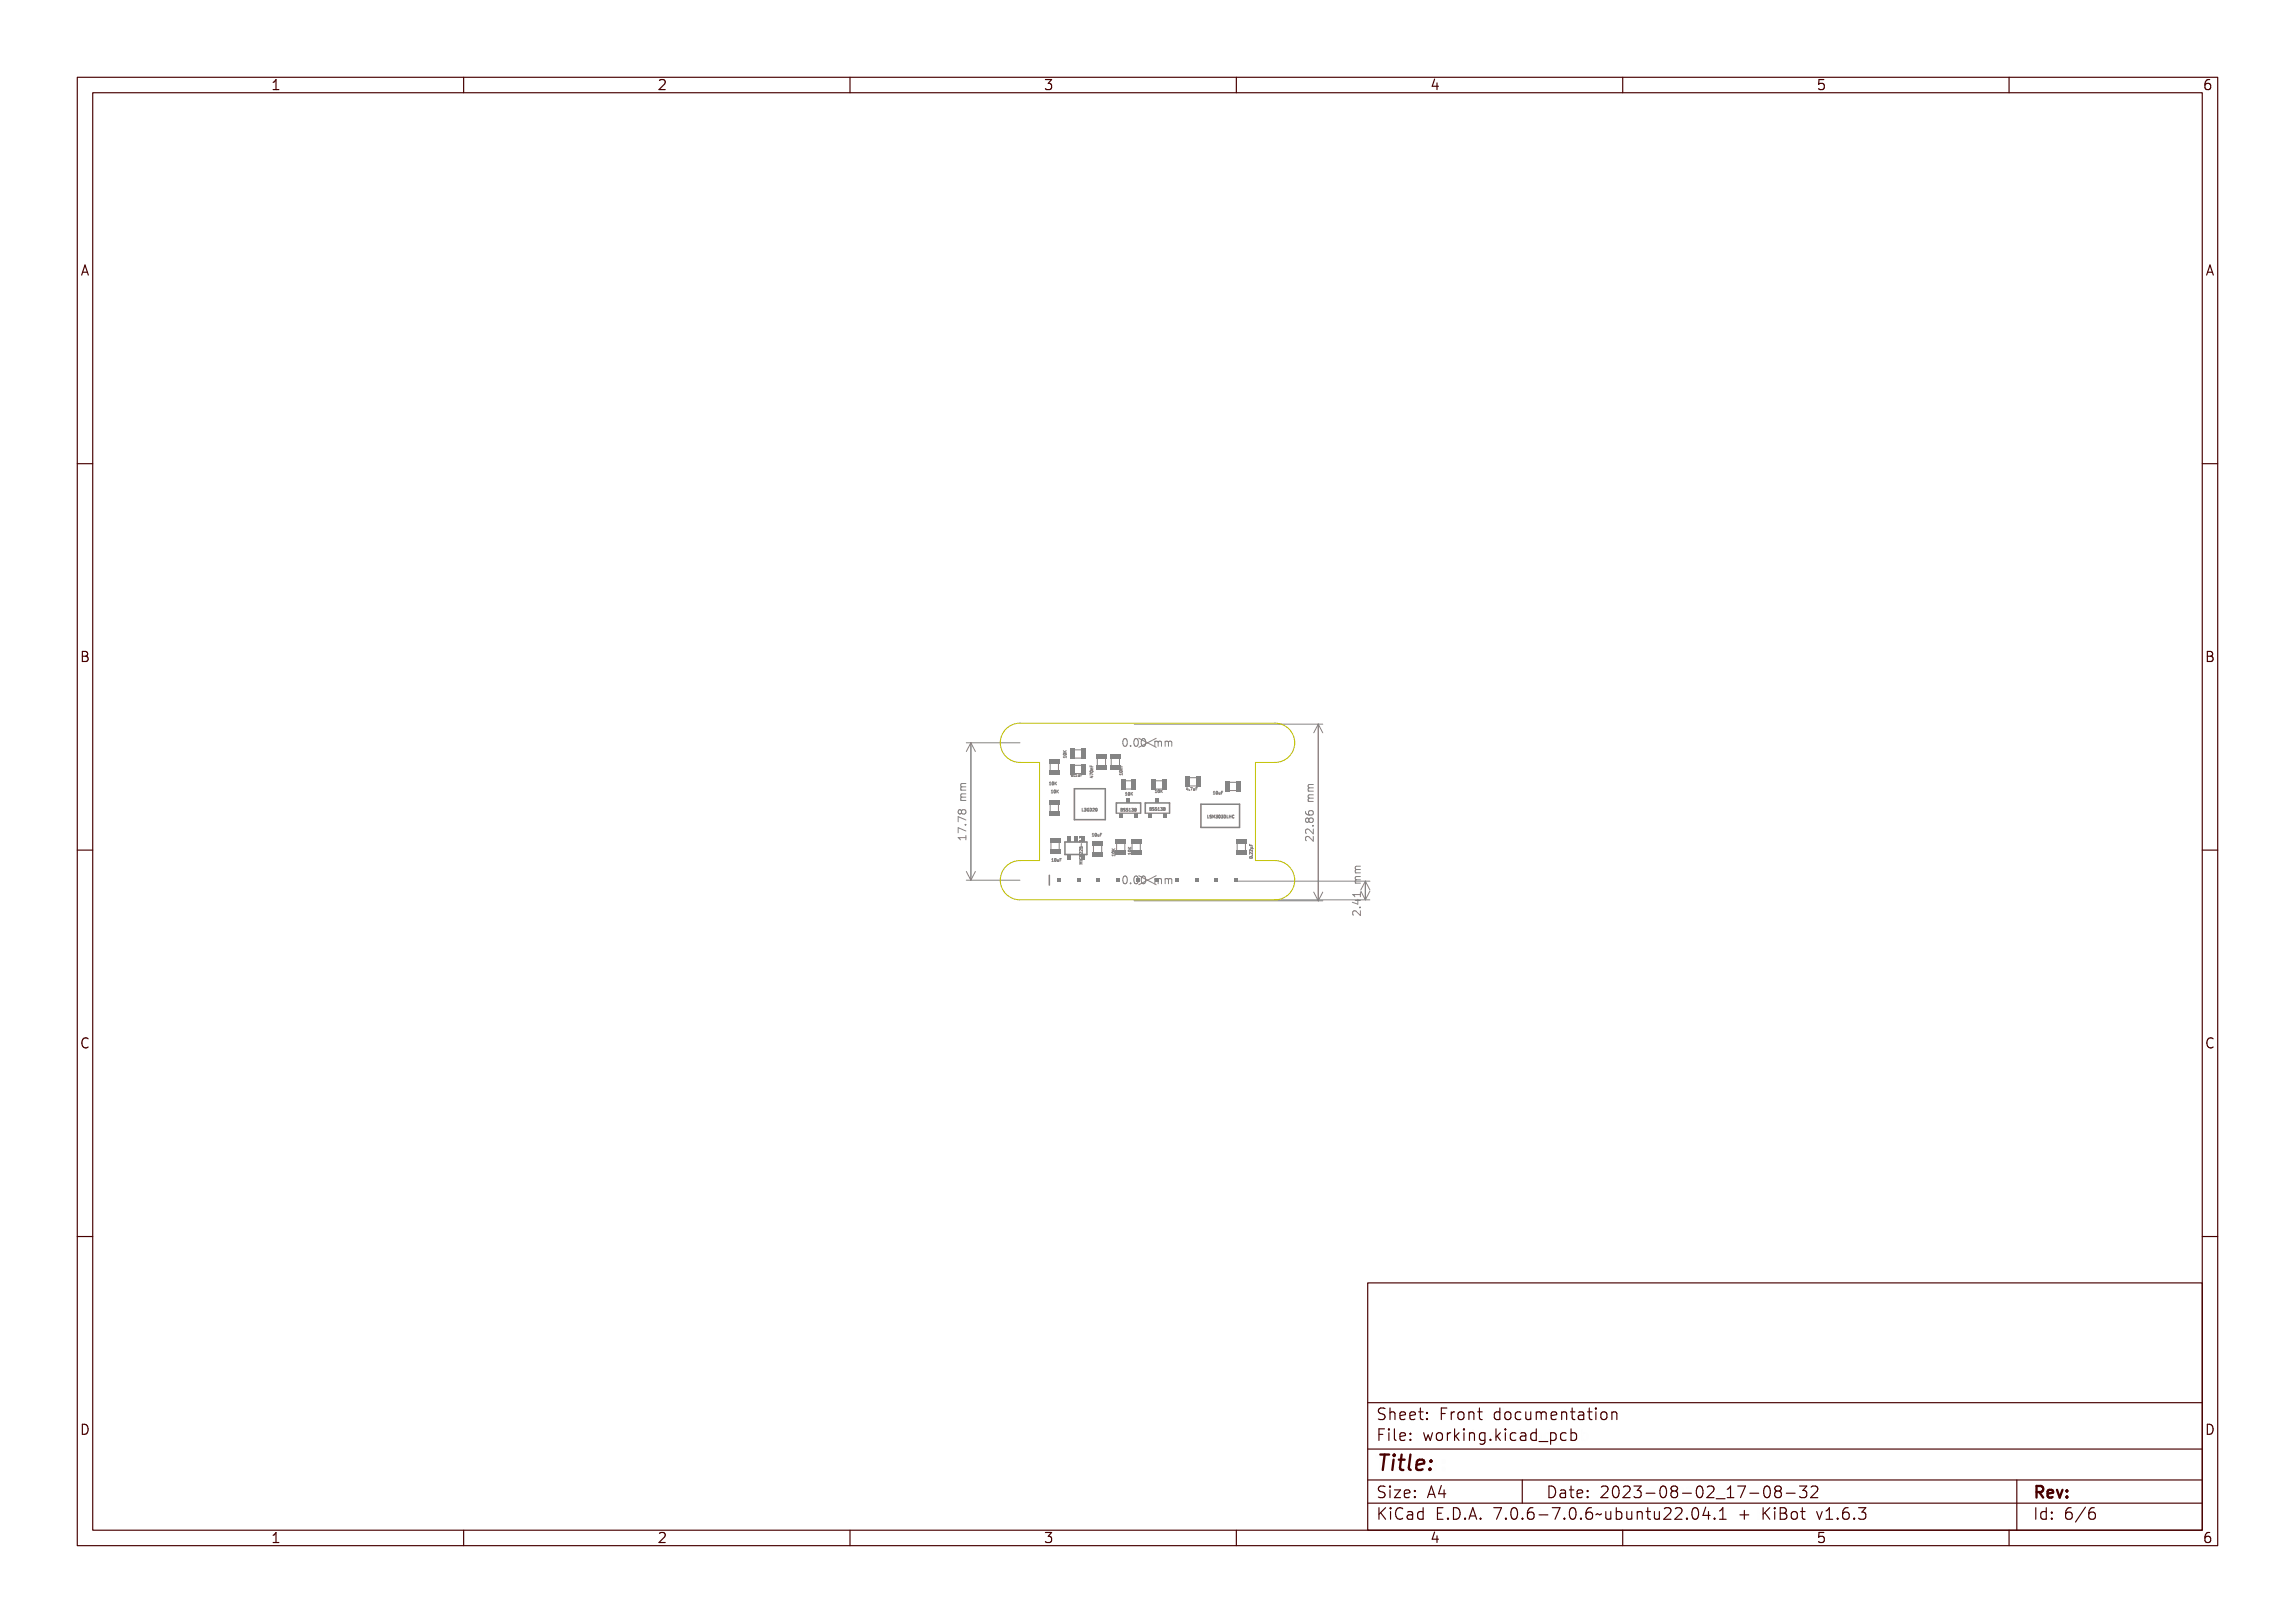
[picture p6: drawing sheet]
<svg xmlns="http://www.w3.org/2000/svg" width="297mm" height="210mm" viewBox="0 0 297 210" stroke-linecap="round" stroke-linejoin="round" font-family="sans-serif">
<defs><g id="words">
<text font-size="2.7" fill="#480000" x="178" y="190.3">Title:</text>
<g font-size="2" fill="#480000">
<text x="178" y="183.7">Sheet: Front documentation</text>
<text x="178" y="186.5">File: working.kicad_pcb</text>
<text x="178" y="193.9">Size: A4</text>
<text x="178" y="196.6">KiCad E.D.A. 7.0.6-7.0.6~ubuntu22.04.1 + KiBot v1.6.3</text>
<text x="200" y="193.9">Date: 2023-08-02_17-08-32</text>
<text x="263" y="196.6">Id: 6/6</text>
<text x="263" y="193.9">Rev:</text>
</g>
<g font-size="1.7" fill="#480000">
<text x="35" y="11.7">1</text>
<text x="85" y="11.7">2</text>
<text x="135" y="11.7">3</text>
<text x="185" y="11.7">4</text>
<text x="235" y="11.7">5</text>
<text x="285" y="11.7">6</text>
<text x="10.5" y="35.7">A</text>
<text x="285.5" y="35.7">A</text>
<text x="10.5" y="85.6">B</text>
<text x="285.5" y="85.6">B</text>
<text x="10.5" y="135.7">C</text>
<text x="285.5" y="135.7">C</text>
<text x="10.5" y="185.6">D</text>
<text x="285.5" y="185.6">D</text>
<text x="35" y="199.7">1</text>
<text x="85" y="199.7">2</text>
<text x="135" y="199.7">3</text>
<text x="185" y="199.7">4</text>
<text x="235" y="199.7">5</text>
<text x="285" y="199.7">6</text>
</g>
<g font-size="1.3" fill="#848484">
<text x="145.7" y="96.6">0.00 mm</text>
<text x="125" y="108.2" transform="rotate(-90 125 108.2)">17.78 mm</text>
<text x="170" y="108.3" transform="rotate(-90 170 108.3)">22.86 mm</text>
<text x="145.7" y="114.4">0.00 mm</text>
<text x="176.1" y="118" transform="rotate(-90 176.1 118)">2.41 mm</text>
</g>
<g font-size=".5" fill="#848484">
<text x="135.9" y="101.6">10K</text>
<text x="138" y="98.1" transform="rotate(-90 138 98.1)">10K</text>
<text x="138.6" y="100.5">0.1uF</text>
<text x="141.5" y="100.5" transform="rotate(-90 141.5 100.5)">470nF</text>
<text x="145.3" y="100.2" transform="rotate(-90 145.3 100.2)">10nF</text>
<text x="136" y="102.6">10K</text>
<text x="139.9" y="105">L3GD20</text>
<text x="144.9" y="105">BSS138</text>
<text x="145.6" y="102.9">10K</text>
<text x="148.7" y="104.9">BSS138</text>
<text x="149.6" y="102.6">10K</text>
<text x="153.5" y="102.3">4.7uF</text>
<text x="156.2" y="105.9">LSM303DLHC</text>
<text x="157.1" y="102.8">10uF</text>
<text x="136.2" y="111.5">10uF</text>
<text x="140.1" y="111.4" transform="rotate(-90 140.1 111.4)">MIC5225-3.3</text>
<text x="141.3" y="108.2">10uF</text>
<text x="144.3" y="110.8" transform="rotate(-90 144.3 110.8)">10K</text>
<text x="146.4" y="110.6" transform="rotate(-90 146.4 110.6)">10K</text>
<text x="162.1" y="111.1" transform="rotate(-90 162.1 111.1)">0.22µF</text>
</g>
</g></defs>
<g fill="none" stroke="#848484" stroke-width=".13">
<path d="M125.1 96.1h6.9M125.6 96.1v17.8M125.6 96.1l.6 1.1M125.6 96.1l-.5 1.1M137.6 98h.4v-.1v.2l-.3-.1v.1zM137.6 97.3l.2 .1 .2-.1-.2 .1 .2 .1h-.4h.2zM137.6 97.7a.17 .17 0 0 1 .3-.1 .17 .17 0 0 1 .1 .2h-.3zM137.7 97.7h.3l-.2 .1zM141.1 99.9l.4 .2-.4-.1v.1zM141.1 99v.2h.1l.1-.2v.2h.2h-.4zM141.1 99.7a.17 .17 0 0 1 .2-.1 .17 .17 0 0 1 .1 .2h-.3zM141.1 99.7h.3l-.2 .1z"/>
<path d="M141.2 99.3h.3l-.3 .1 .3 .1h-.3zM144.9 100h.3l.1-.1v.2l-.4-.1v.1zM144.9 99v.2h.1l.1-.2v.2h.2h-.4zM144.9 99.7a.17 .17 0 0 1 .2-.1 .17 .17 0 0 1 .1 .2h-.3zM144.9 99.7h.3l-.2 .1zM145 99.3h.3l-.3 .1 .3 .1h-.3zM145.4 95.8v.6M145.9 95.8a.27 .27 0 0 1 .4 0l.1 .1a.54 .54 0 0 1-.3 .7 .58 .58 0 0 1-.2-.8zM146 95.8l.1-.1a.54 .54 0 0 1 0 .8l-.2-.2zM146.8 93.7h24.4M146.8 96.4h.2v.2h-.2zM147.5 95.8a.27 .27 0 0 1 .4 0l.1 .1a.54 .54 0 0 1-.3 .7 .58 .58 0 0 1-.2-.8z"/>
<path d="M147.6 95.8l.1-.1a.54 .54 0 0 1 0 .8l-.2-.2zM148.3 95.8a.27 .27 0 0 1 .4 0l.1 .1a.54 .54 0 0 1-.3 .7 .58 .58 0 0 1-.2-.8zM148.4 95.8l.1-.1a.54 .54 0 0 1 0 .8l-.2-.2zM149.8 95.9h.1h.2v.1l.3-.1v.7h-.1v-.6l-.1 .1v.5h-.1l-.1-.5v-.1l-.1 .6h-.1zM150.6 95.9h.1h.2v.1l.3-.1v.7h-.1v-.6l-.1 .1v.5h-.1l-.1-.5v-.1l-.1 .6h-.1zM170.6 93.7v22.9M170.6 93.7l.6 1.1M170.6 93.7l-.6 1.1M124.1 107.7h.8v-.2h.1v.5h-.1v-.2h-.7v.3h-.1zM124.1 106.7l.9 .4v.1l-.8-.3v.4h-.1zM124.1 105.1l.9 .4v.1l-.8-.4v.5h-.1zM124.1 104.4l.3-.1 .1 .2a.28 .28 0 0 1 .4-.1 .28 .28 0 0 1 0 .4 .28 .28 0 0 1-.4-.1 .27 .27 0 0 1-.4 .1 .27 .27 0 0 1 0-.4z"/>
<path d="M124.1 108.5l.2 .2M124.3 102.7h.7v.1h-.6l.1 .1h.5v.2h-.5h-.1l.6 .1v.1h-.7l.1-.1-.1-.2h.1zM124.3 101.9h.7v.1h-.6l.1 .1h.5v.2h-.5h-.1l.6 .1v.1h-.7l.1-.1-.1-.2h.1zM124.8 106.1h.2v.2h-.2zM125 108.1v.6M125 101.4h-.6M125.1 113.9h6.9M125.1 112.8l.5 1.1M126.2 112.8l-.6 1.1M135.8 101.6h.2M135.8 101.3h.1M136 101.2h.1v.3l.1 .1h-.2l.1-.3z"/>
<path d="M136 102.3h.1v.3h.1h-.2l.1-.3zM136.1 111.5h.2M136.2 111.2h-.1M136.3 111.1h.1v.3l.1 .1h-.2l.1-.3zM136.3 101.2a.16 .16 0 0 1 .2 .2 .16 .16 0 0 1-.2 .1zM136.3 102.3a.16 .16 0 0 1 .2 .1 .16 .16 0 0 1-.2 .2zM136.4 101.3v.2zM136.4 102.3l.1 .1-.1 .2zM136.6 101.2v.2l.2-.2-.1 .2 .1 .2-.2-.2v.2zM136.6 102.3v.1l.2-.1-.1 .1 .1 .2-.1-.2-.1 .2zM136.6 111.1a.16 .16 0 0 1 .2 .2 .16 .16 0 0 1-.2 .1zM136.7 111.2v.2z"/>
<path d="M136.9 111.2l.1 .2 .1-.2v.3h-.2zM137.2 111.1h.2l-.2 .1v.1h.2h-.2v.2zM138.7 100.1a.16 .16 0 0 1 .2 .2 .16 .16 0 0 1-.2 .1zM138.8 100.2h.1l-.1 .2zM139.1 100.4v.1zM139.3 100.1h.1v.3l.1 .1h-.2l.1-.3zM139.6 100.2l.1 .2 .1-.2v.3h-.2zM139.7 111.5l.3 .2-.3 .1h.4M139.7 111.1h.4l-.3 .1h.2l-.2 .1 .3 .1h-.4l.2-.2zM139.7 110.8l.1 .1h.3v-.1v.2h-.4zM139.7 110.3l.2 .1a.12 .12 0 0 1 0-.1 .12 .12 0 0 1 .2 0 .12 .12 0 0 1-.1 .2v-.2l-.1 .2h-.2zM139.7 109.4l.2 .1a.12 .12 0 0 1 0-.1 .12 .12 0 0 1 .2 0 .12 .12 0 0 1-.1 .2v-.2l-.1 .2h-.2z"/>
<path d="M139.7 110.5h.1a.13 .13 0 0 0 .1 .2 .13 .13 0 0 0 .1-.2 .17 .17 0 0 1-.1 .3 .18 .18 0 0 1-.2-.3zM139.8 110h.1l.2 .1v-.1v.2l-.3-.2-.1 .2zM139.8 109.7h.1l.2 .1v-.1v.2l-.3-.2-.1 .2zM139.8 108.8h.1a.11 .11 0 0 1 .2 0 .11 .11 0 0 1-.1 .2v-.2l-.1 .1-.1-.1-.1 .2zM139.8 108.2h.1a.11 .11 0 0 1 .2 0 .11 .11 0 0 1-.1 .2v-.2l-.1 .1-.1-.1-.1 .2zM139.9 100.1h.2l-.2 .1v.1h.2h-.2v.2zM139.9 109.1l.1 .1zM140 104.6v.3l.2 .1h-.2zM140 108.6h.1zM140.3 104.6h.1v.2a.11 .11 0 0 1 0 .2 .11 .11 0 0 1-.1-.1h.1l-.1-.1 .1-.1zM140.6 104.7l.1-.1 .1 .1a.12 .12 0 0 0-.2 .1 .12 .12 0 0 0 .1 .1v-.1h.1v.1a.18 .18 0 0 1-.3 0 .18 .18 0 0 1 .1-.2zM140.9 104.6a.19 .19 0 0 1 .2 .2 .19 .19 0 0 1-.2 .2z"/>
<path d="M140.9 104.7a.14 .14 0 0 1 .1 .1 .14 .14 0 0 1-.1 .1zM141.1 100.2h.3l.1 .1-.2 .1zM141.1 100.3h.2v.1zM141.2 104.6l.2 .1-.2 .2 .2 .1h-.2l.1-.3zM141.3 107.9h.1v.3h.1h-.2l.1-.3zM141.3 100.4v.2l-.2-.1M141.5 104.6a.16 .16 0 0 1 .2 .2 .16 .16 0 0 1-.2 .1zM141.5 104.7h.1v.2zM141.6 107.9a.16 .16 0 0 1 .2 .1 .16 .16 0 0 1-.2 .2zM141.7 107.9l.1 .1-.1 .2zM141.8 104.6h.1a.18 .18 0 0 1 .1 .2 .18 .18 0 0 1-.2 .1M141.9 107.9l.1 .3 .1-.3v.3h-.2z"/>
<path d="M142.2 107.9h.2h-.2v.1h.2h-.2v.2zM143.9 110.7h.4v-.1v.2l-.3-.1v.1zM143.9 110l.2 .1 .2-.1-.2 .1 .2 .1h-.4h.2zM143.9 110.4a.17 .17 0 0 1 .3-.1 .17 .17 0 0 1 .1 .2h-.3zM144 110.4h.3l-.2 .1zM145 100.2v.1M145 104.6h.2l-.1 .2a.1 .1 0 0 1 .1 .1 .1 .1 0 0 1-.1 .1h-.1zM145 104.8h.1v.1h-.1zM145 104.7l.1 .1h-.1zM145.2 100.1v.2M145.3 104.6h.2l-.2 .1a.14 .14 0 0 1 .2 .2 .14 .14 0 0 1-.2 .1l.2-.1-.2-.1zM145.4 113.5v.7"/>
<path d="M145.6 104.6h.2l-.2 .1a.14 .14 0 0 1 .2 .2 .14 .14 0 0 1-.2 .1l.1-.1-.1-.1zM145.6 102.6h.1v.3h.1h-.2l.1-.3zM145.9 113.5a.27 .27 0 0 1 .4 0l.1 .2a.54 .54 0 0 1-.3 .7 .58 .58 0 0 1-.2-.9zM145.9 104.6h.1v.3l.1 .1h-.2l.1-.3zM145.9 102.6a.16 .16 0 0 1 .2 .1 .16 .16 0 0 1-.2 .2zM146 102.6l.1 .1-.1 .2zM146 113.5h.1a.54 .54 0 0 1 0 .8l-.2-.2zM146 110.5h.4v-.1v.2l-.3-.1v.1zM146 109.8l.2 .1 .2-.1-.2 .1 .2 .1h-.4h.2zM146 110.2a.17 .17 0 0 1 .3-.1 .17 .17 0 0 1 .1 .2h-.3zM146.1 110.2h.3l-.2 .1zM146.2 104.6h.1v.2a.11 .11 0 0 1 0 .2 .11 .11 0 0 1-.1-.1h.1l-.1-.1 .1-.1z"/>
<path d="M146.2 102.6v.1l.2-.1-.1 .1 .1 .2-.1-.2-.1 .2zM146.5 104.6a.2 .2 0 0 1 .2 .2 .2 .2 0 0 1-.1 .2 .1 .1 0 0 1-.1-.1 .1 .1 0 0 1 0-.1zM146.8 116.6h24.4M146.8 114.2h.2v.2h-.2zM146.9 104.7v.1M146.9 104.6h.1v.2M146.9 104.8h.1M147 104.8v.1h-.1M147.5 113.5a.27 .27 0 0 1 .4 0l.1 .2a.54 .54 0 0 1-.3 .7 .58 .58 0 0 1-.2-.9zM147.6 113.5h.1a.54 .54 0 0 1 0 .8l-.2-.2zM148.3 113.5a.27 .27 0 0 1 .4 0l.1 .2a.54 .54 0 0 1-.3 .7 .58 .58 0 0 1-.2-.9zM148.4 113.5h.1a.54 .54 0 0 1 0 .8l-.2-.2z"/>
<path d="M148.7 104.5l.2 .1v.1a.1 .1 0 0 1 .1 .1 .11 .11 0 0 1-.2 .1h-.1zM148.8 104.7h.1v.1h-.1zM148.8 104.6l.1 .1h-.1zM149.1 104.5h.1l-.1 .1a.14 .14 0 0 1 .2 .2 .16 .16 0 0 1-.3 .1l.2-.1-.2-.1zM149.3 104.5h.2l-.1 .1a.14 .14 0 0 1 .1 .2 .14 .14 0 0 1-.2 .1l.2-.1-.2-.1zM149.5 102.6h.2M149.5 102.3h.1M149.6 104.5h.2v.3v.1h-.2l.1-.3zM149.7 102.2h.1v.3l.1 .1h-.2l.1-.3zM149.8 113.7h.1h.2h.3v.7h-.1v-.7l-.1 .2v.5h-.1l-.1-.5v-.2l-.1 .7h-.1zM149.9 104.5h.2v.2a.11 .11 0 0 1 0 .2 .11 .11 0 0 1-.2-.1h.2l-.1-.1 .1-.1zM150 102.2a.16 .16 0 0 1 .2 .2 .16 .16 0 0 1-.2 .1z"/>
<path d="M150.1 102.3v.2zM150.2 104.5a.2 .2 0 0 1 .2 .2 .2 .2 0 0 1 0 .2 .11 .11 0 0 1-.2-.1 .1 .1 0 0 1 .1-.1zM150.3 102.2v.2l.2-.2-.1 .2 .1 .2-.2-.2v.2zM150.6 113.7h.1h.2h.3v.7h-.1v-.7l-.1 .2v.5h-.1l-.1-.5v-.2l-.1 .7h-.1zM150.6 104.6v.1M150.6 104.5h.2l-.1 .2M150.6 104.7h.1M150.7 104.7l.1 .1h-.2M153.7 101.9l.1 .4-.2-.1zM153.7 102v.1h-.1zM154 102.2v.1zM154.2 101.9h.2l-.1 .4v-.3z"/>
<path d="M154.5 102l.1 .2 .1-.2v.3h-.2zM154.8 101.9h.2l-.2 .1v.1h.2h-.2v.2zM156.2 105.5l.1 .3 .1 .1h-.2zM156.5 105.5h.2l-.1 .1a.14 .14 0 0 1 .1 .2 .14 .14 0 0 1-.2 0h.2l-.2-.2zM156.8 105.5l.1 .2 .1-.2v.4v-.4l-.1 .2-.1-.2v.4zM157 102.8h.2M157.1 102.5h-.1M157.1 105.5h.2v.2a.11 .11 0 0 1 0 .2 .11 .11 0 0 1-.2-.1h.2l-.1-.1 .1-.1zM157.2 102.4h.1v.3l.1 .1h-.2l.1-.3zM157.5 105.5a.16 .16 0 0 1 .1 .2 .16 .16 0 0 1-.2 .1zM157.5 105.5l.1 .1-.1 .2zM157.5 102.4a.16 .16 0 0 1 .2 .2 .16 .16 0 0 1-.2 .1z"/>
<path d="M157.6 102.5h.1l-.1 .2zM157.7 105.5h.2l-.1 .2a.11 .11 0 0 1 .1 .2 .11 .11 0 0 1-.2-.1h.2l-.1-.1 .1-.1zM157.8 102.5l.1 .2 .1-.2v.3h-.2zM158 105.5a.18 .18 0 0 1 .2 .2 .18 .18 0 0 1-.2 .2zM158 105.5a.14 .14 0 0 1 .2 .2 .14 .14 0 0 1-.2 .1zM158.1 102.4h.2l-.2 .1v.1h.2h-.2v.2zM158.3 105.5l.1 .3 .1 .1h-.2zM158.6 105.5v.1h.2v-.1v.4v-.2h-.2v.2zM158.9 105.5l.2 .1a.13 .13 0 0 0-.2 .1 .13 .13 0 0 0 .2 .1v.1a.18 .18 0 0 1-.2-.1 .18 .18 0 0 1 0-.3zM159.1 105.6h.2M159.3 105.5v.3M159.7 105.5a.16 .16 0 0 0-.2 .2 .16 .16 0 0 0 .2 .1"/>
<path d="M160.2 114h17.1M160.2 116.4h17.1M161.7 109.4l.1 .2h.1v-.2v.2h.2h-.4zM161.7 111a.17 .17 0 0 1 .3-.1 .17 .17 0 0 1 .1 .2h-.3zM161.8 110.3h.1l.2 .2v-.2v.2l-.3-.1v.1zM161.8 110h.1l.2 .2v-.2v.2l-.3-.1v.1zM161.8 111h.3l-.2 .1zM161.8 109.7h.3v.2h.1h-.4l.3-.1zM162 110.7h.1zM169 108.7l.1 .1M169 104.5h.2a.29 .29 0 0 0 0 .3 .29 .29 0 0 0 .3 .1 .32 .32 0 0 1 .1-.5 .32 .32 0 0 1 .4 .2 .32 .32 0 0 1-.3 .4 .47 .47 0 0 1-.5 0 .47 .47 0 0 1-.2-.4zM169.1 105.3h.2l.2 .1a.28 .28 0 0 1 .4-.1 .28 .28 0 0 1 0 .5 .28 .28 0 0 1-.4-.2 .27 .27 0 0 1-.4 .2 .27 .27 0 0 1 0-.5z"/>
<path d="M169.1 107.7a.63 .63 0 0 1 .8 .4v-.5h.1v.6l-.3-.2a.27 .27 0 0 0-.3-.2 .27 .27 0 0 0-.3 .2l.1 .2h-.1l-.1-.1zM169.1 106.9a.62 .62 0 0 1 .8 .4v-.5h.1v.6l-.3-.2a.27 .27 0 0 0-.3-.2 .27 .27 0 0 0-.3 .2l.1 .2h-.1l-.1-.1zM169.3 102.9l.7-.1v.1l-.6 .1 .1 .1h.5v.1h-.5l-.1 .1h.6v.2h-.7v-.2v-.1v-.1zM169.3 102.1l.7-.1v.1l-.6 .1 .1 .1h.5v.1h-.5l-.1 .1h.6v.2h-.7v-.2v-.1v-.1zM169.8 106.2h.2v.2h-.2zM170 108.2v.6l-.6-.5M170 101.5l-.7 .1M170 115.4l.6 1.2M171.2 115.4l-.6 1.2M175.1 118.4h.1M175.1 115.8h.7v-.1h.1v.1h.2v.1h-.2v.5h-.2l-.6-.4zM175.1 115.1h.9v-.2h.1v.6h-.1v-.3h-.8l.1 .3h-.1z"/>
<path d="M175.2 117.4a.62 .62 0 0 1 .8 .4v-.5h.1v.6l-.3-.2a.27 .27 0 0 0-.3-.2 .27 .27 0 0 0-.3 .2l.1 .2h-.1l-.1-.1zM175.2 115.9h.6v.4zM175.4 113.4l.7-.1v.1l-.6 .1 .1 .1h.5v.1h-.5l-.1 .1h.6v.2h-.7v-.2v-.1v-.1zM175.4 112.6l.7-.1v.1l-.6 .1 .1 .1h.5v.1h-.5l-.1 .1h.1h.5v.2h-.7v-.2v-.1v-.1zM175.9 116.7h.2v.2h-.2zM176.1 117.8v.7l-.6-.6M176.1 115.3l.6 1.1M176.7 114v2.4M176.7 114l.6 1.1M176.7 114l-.6 1.1M177.3 115.3l-.6 1.1"/>
<circle cx="137.8" cy="97.7" r=".03"/>
<circle cx="141.3" cy="99.7" r=".03"/>
<circle cx="145.1" cy="99.7" r=".03"/>
<circle cx="146.1" cy="96.1" r=".09"/>
<circle cx="147.7" cy="96.1" r=".09"/>
<circle cx="148.5" cy="96.1" r=".09"/>
<circle cx="124.3" cy="104.6" r=".16"/>
<circle cx="124.8" cy="104.6" r=".19"/>
<circle cx="136.4" cy="101.4" r=".03"/>
<circle cx="136.4" cy="102.4" r=".03"/>
<circle cx="136.7" cy="111.3" r=".03"/>
<circle cx="138.8" cy="100.3" r=".03"/>
<circle cx="141.6" cy="104.8" r=".03"/>
<circle cx="141.7" cy="108" r=".03"/>
<circle cx="144.1" cy="110.4" r=".03"/>
<circle cx="146" cy="102.7" r=".03"/>
<circle cx="146.1" cy="113.9" r=".09"/>
<circle cx="146.2" cy="110.2" r=".03"/>
<circle cx="146.6" cy="104.7" r=".06"/>
<circle cx="146.6" cy="104.9" r=".07"/>
<circle cx="147.7" cy="113.9" r=".09"/>
<circle cx="148.5" cy="113.9" r=".09"/>
<circle cx="150.1" cy="102.4" r=".03"/>
<circle cx="150.3" cy="104.6" r=".06"/>
<circle cx="150.3" cy="104.8" r=".07"/>
<circle cx="157.5" cy="105.7" r=".03"/>
<circle cx="157.6" cy="102.6" r=".03"/>
<circle cx="161.9" cy="111" r=".03"/>
<circle cx="169.3" cy="105.5" r=".16"/>
<circle cx="169.7" cy="104.7" r=".22"/>
<circle cx="169.7" cy="105.5" r=".19"/>
</g>
<path d="M135.8 113.3v1.2" fill="none" stroke="#848484" stroke-width=".2"/>
<g fill="#848484">
<path d="M136.8 113.6h.5v.5h-.5z" fill-rule="evenodd"/>
<path d="M139.4 113.6h.5v.5h-.5z" fill-rule="evenodd"/>
<path d="M141.9 113.6h.5v.5h-.5z" fill-rule="evenodd"/>
<path d="M144.4 113.6h.5v.5h-.5z" fill-rule="evenodd"/>
<path d="M152.1 113.6h.5v.5h-.5z" fill-rule="evenodd"/>
<path d="M154.6 113.6h.5v.5h-.5z" fill-rule="evenodd"/>
<path d="M157.1 113.6h.5v.5h-.5z" fill-rule="evenodd"/>
<path d="M159.7 113.6h.5v.5h-.5z" fill-rule="evenodd"/>
</g>
<path d="M155.4 104.1h5v3h-5z" fill="none" stroke="#848484" stroke-width=".2"/>
<path d="M144.5 109.1v1M145.6 109.1v1" fill="none" stroke="#848484" stroke-width=".13"/>
<g fill="#848484">
<path d="M144.4 110h1.3v.6h-1.3z" fill-rule="evenodd"/>
<path d="M144.4 108.6h1.3v.6h-1.3z" fill-rule="evenodd"/>
</g>
<path d="M142 98.1v1M143.1 98.1v1" fill="none" stroke="#848484" stroke-width=".13"/>
<g fill="#848484">
<path d="M141.9 97.6h1.3v.5h-1.3z" fill-rule="evenodd"/>
<path d="M141.9 99h1.3v.6h-1.3z" fill-rule="evenodd"/>
</g>
<path d="M139 99h1M139 100.1h1" fill="none" stroke="#848484" stroke-width=".13"/>
<g fill="#848484">
<path d="M140 98.9h.5v1.3h-.5z" fill-rule="evenodd"/>
<path d="M138.5 98.9h.6v1.3h-.6z" fill-rule="evenodd"/>
</g>
<path d="M148.2 105.2v-1.3h3.2v1.3" fill="none" stroke="#848484" stroke-width=".2"/>
<path d="M148.2 105.2h3.2" fill="none" stroke="#848484" stroke-width=".15"/>
<g fill="#848484">
<path d="M148.6 105.3h.5v.6h-.5z" fill-rule="evenodd"/>
<path d="M149.6 103.3h.4v.5h-.4z" fill-rule="evenodd"/>
<path d="M150.5 105.3h.5v.6h-.5z" fill-rule="evenodd"/>
</g>
<path d="M146.5 109.1v1M147.6 109.1v1" fill="none" stroke="#848484" stroke-width=".13"/>
<g fill="#848484">
<path d="M146.4 110h1.3v.6h-1.3z" fill-rule="evenodd"/>
<path d="M146.4 108.6h1.3v.6h-1.3z" fill-rule="evenodd"/>
</g>
<path d="M141.5 109.4v1M142.6 109.4v1" fill="none" stroke="#848484" stroke-width=".13"/>
<g fill="#848484">
<path d="M141.4 108.9h1.3v.5h-1.3z" fill-rule="evenodd"/>
<path d="M141.4 110.3h1.3v.6h-1.3z" fill-rule="evenodd"/>
</g>
<path d="M144.5 105.2v-1.3h3.1v1.3" fill="none" stroke="#848484" stroke-width=".2"/>
<path d="M144.5 105.2h3.1" fill="none" stroke="#848484" stroke-width=".15"/>
<g fill="#848484">
<path d="M144.9 105.3h.4v.6h-.4z" fill-rule="evenodd"/>
<path d="M145.8 103.3h.5v.5h-.5z" fill-rule="evenodd"/>
<path d="M146.7 105.3h.5v.6h-.5z" fill-rule="evenodd"/>
</g>
<path d="M139 102.1h4v4h-4z" fill="none" stroke="#848484" stroke-width=".2"/>
<path d="M143.8 98.1v1M144.9 98.1v1" fill="none" stroke="#848484" stroke-width=".13"/>
<g fill="#848484">
<path d="M143.7 97.6h1.3v.5h-1.3z" fill-rule="evenodd"/>
<path d="M143.7 99h1.3v.6h-1.3z" fill-rule="evenodd"/>
</g>
<path d="M136 109v1M137.1 109v1" fill="none" stroke="#848484" stroke-width=".13"/>
<g fill="#848484">
<path d="M135.9 109.9h1.3v.6h-1.3z" fill-rule="evenodd"/>
<path d="M135.9 108.5h1.3v.6h-1.3z" fill-rule="evenodd"/>
</g>
<path d="M145.5 101h1M145.5 102.1h1" fill="none" stroke="#848484" stroke-width=".13"/>
<g fill="#848484">
<path d="M145 100.9h.6v1.3h-.6z" fill-rule="evenodd"/>
<path d="M146.4 100.9h.6v1.3h-.6z" fill-rule="evenodd"/>
</g>
<path d="M135.9 98.8v1M137 98.8v1" fill="none" stroke="#848484" stroke-width=".13"/>
<g fill="#848484">
<path d="M135.8 99.7h1.3v.6h-1.3z" fill-rule="evenodd"/>
<path d="M135.8 98.3h1.3v.6h-1.3z" fill-rule="evenodd"/>
</g>
<path d="M159 102.3h1M159 101.2h1" fill="none" stroke="#848484" stroke-width=".13"/>
<g fill="#848484">
<path d="M160 101.1h.5v1.3h-.5z" fill-rule="evenodd"/>
<path d="M158.5 101.1h.6v1.3h-.6z" fill-rule="evenodd"/>
</g>
<path d="M139 97h1M139 98.1h1" fill="none" stroke="#848484" stroke-width=".13"/>
<g fill="#848484">
<path d="M138.5 96.9h.6v1.3h-.6z" fill-rule="evenodd"/>
<path d="M139.9 96.9h.6v1.3h-.6z" fill-rule="evenodd"/>
</g>
<path d="M135.9 104.1v1M137 104.1v1" fill="none" stroke="#848484" stroke-width=".13"/>
<g fill="#848484">
<path d="M135.8 103.6h1.3v.5h-1.3z" fill-rule="evenodd"/>
<path d="M135.8 105h1.3v.6h-1.3z" fill-rule="evenodd"/>
</g>
<path d="M149.5 102.1h1M149.5 101h1" fill="none" stroke="#848484" stroke-width=".13"/>
<g fill="#848484">
<path d="M150.5 100.9h.5v1.3h-.5z" fill-rule="evenodd"/>
<path d="M149 100.9h.6v1.3h-.6z" fill-rule="evenodd"/>
</g>
<path d="M153.8 101.7h1M153.8 100.6h1" fill="none" stroke="#848484" stroke-width=".13"/>
<g fill="#848484">
<path d="M154.8 100.5h.5v1.3h-.5z" fill-rule="evenodd"/>
<path d="M153.3 100.5h.6v1.3h-.6z" fill-rule="evenodd"/>
</g>
<path d="M160.1 109.1v1M161.2 109.1v1" fill="none" stroke="#848484" stroke-width=".13"/>
<g fill="#848484">
<path d="M160 110h1.3v.6h-1.3z" fill-rule="evenodd"/>
<path d="M160 108.6h1.3v.6h-1.3z" fill-rule="evenodd"/>
</g>
<path d="M137.8 109h2.9v1.6h-2.9z" fill="none" stroke="#848484" stroke-width=".2"/>
<g fill="#848484">
<path d="M139.9 110.6h.5v.7h-.5z" fill-rule="evenodd"/>
<path d="M139.9 108.3h.5v.6h-.5z" fill-rule="evenodd"/>
<path d="M139 108.3h.5v.6h-.5z" fill-rule="evenodd"/>
<path d="M138 110.6h.5v.7h-.5z" fill-rule="evenodd"/>
<path d="M138 108.3h.5v.6h-.5z" fill-rule="evenodd"/>
</g>
<path d="M130.4 94.1l1-.5h.6h33a2.54 2.54 0 0 1 2.6 2.5 2.54 2.54 0 0 1-2.6 2.6h-2.5v12.7h2.5a2.54 2.54 0 0 1 2.6 2.5 2.54 2.54 0 0 1-2.6 2.5h-33a2.54 2.54 0 0 1-2.5-2.5 2.54 2.54 0 0 1 2.5-2.5h2.5v-12.7h-2.5a2.54 2.54 0 0 1-2.4-1.7 2.54 2.54 0 0 1 .8-2.9z" fill="none" stroke="#c2c200" stroke-width=".13"/>
<g fill="none" stroke="#480000" stroke-width=".15">
<path d="M10 10h277v190h-277zM12 12h273v186h-273zM60 10v2M110 10v2M160 10v2M210 10v2M260 10v2M10 60h2M285 60h2M10 110h2M285 110h2M10 160h2"/>
<path d="M285 160h2M177 166h108v32h-108zM60 198v2M110 198v2M160 198v2M177 181.5h108M177 187.5h108M177 191.5h108M177 194.5h108M178.1 195.2h.2v.6l.6-.6h.3l-.6 .6 .6 .8h-.2l-.5-.7-.2 .2v.5h-.2zM178.2 185h.9v.2h-.7v.4h.6v.2h-.6v.7h-.2zM178.3 182.4l.5-.1h.2v.2a.34 .34 0 0 0-.4-.1 .34 .34 0 0 0-.2 .4 .62 .62 0 0 1 .6 .7 .71 .71 0 0 1-.8 .2v-.2a.4 .4 0 0 0 .4 .1 .4 .4 0 0 0 .3-.3l-.4-.2a.4 .4 0 0 1-.3-.3 .4 .4 0 0 1 .1-.4z"/>
<path d="M178.3 192.5l.5-.1h.2v.2a.34 .34 0 0 0-.4-.1 .34 .34 0 0 0-.2 .4 .62 .62 0 0 1 .6 .7 .71 .71 0 0 1-.8 .2v-.2a.4 .4 0 0 0 .4 .1 .4 .4 0 0 0 .3-.3l-.4-.2a.4 .4 0 0 1-.3-.3 .4 .4 0 0 1 .1-.4zM179.4 182.2h.2v.6a.35 .35 0 0 1 .4-.1 .35 .35 0 0 1 .2 .4v.6h-.2v-.8l-.2-.1a.28 .28 0 0 0-.2 .3v.6h-.2zM179.5 185.4h.4v.9h.4v.2h-.9v-.2h.3v-.8h-.2zM179.5 192.8h.4v.9h.4v.1h-.9v-.1h.3v-.8h-.2zM179.5 195.6h.4v.9h.4v.1h-.9v-.1h.3v-.8h-.2zM179.7 184.9h.2v.3h-.2zM179.7 192.3h.2v.3h-.2zM179.7 195.1h.2v.3h-.2zM180.6 184.9h.4v1.3l.1 .1h.3v.2a.4 .4 0 0 1-.5-.4v-1h-.3zM180.6 192.8h.8v.1l-.6 .8h.6v.1h-.8v-.1l.6-.8h-.6zM180.7 182.8a.49 .49 0 0 1 .6-.1 .49 .49 0 0 1 .2 .5h-.8a.42 .42 0 0 0 .3 .4 .42 .42 0 0 0 .4-.1v.2a.6 .6 0 0 1-.8-.1 .6 .6 0 0 1 .1-.8zM180.7 195.4l.3-.2h.2h.3v.2a.43 .43 0 0 0-.6 0 .43 .43 0 0 0-.2 .5 .43 .43 0 0 0 .2 .5 .43 .43 0 0 0 .6 0v.2a.62 .62 0 0 1-.7 0 .62 .62 0 0 1-.3-.7z"/>
<path d="M180.8 182.9l.2-.1a.27 .27 0 0 1 .3 .3h-.6zM181.8 195.6a.5 .5 0 0 1 .6-.1 .5 .5 0 0 1 .2 .5v.6h-.1v-.1a.38 .38 0 0 1-.5 .2 .38 .38 0 0 1-.2-.5 .38 .38 0 0 1 .4-.2h.3a.35 .35 0 0 0-.3-.4 .35 .35 0 0 0-.4 .2zM181.9 182.8a.49 .49 0 0 1 .6-.1 .49 .49 0 0 1 .2 .5h-.8a.42 .42 0 0 0 .3 .4 .42 .42 0 0 0 .5-.1v.2a.6 .6 0 0 1-.9-.1 .6 .6 0 0 1 .1-.8zM181.9 185.5a.49 .49 0 0 1 .6-.1 .49 .49 0 0 1 .2 .5h-.8a.42 .42 0 0 0 .3 .4 .42 .42 0 0 0 .5-.1v.2a.6 .6 0 0 1-.9-.1 .6 .6 0 0 1 .1-.8zM181.9 192.9a.49 .49 0 0 1 .6-.1 .49 .49 0 0 1 .2 .5h-.8a.42 .42 0 0 0 .3 .4 .42 .42 0 0 0 .5-.1v.2a.6 .6 0 0 1-.9-.1 .6 .6 0 0 1 .1-.8zM182 196.2l.5-.1a.31 .31 0 0 1-.2 .4 .31 .31 0 0 1-.4-.1zM182 182.9l.2-.1a.27 .27 0 0 1 .3 .3h-.6zM182 185.6l.2-.1a.27 .27 0 0 1 .3 .3h-.6zM182 193l.2-.1a.27 .27 0 0 1 .3 .3h-.6zM183 195.7l.4-.2 .2 .2v-.6h.2v1.5h-.2v-.1a.42 .42 0 0 1-.5 .1 .42 .42 0 0 1-.2-.5zM183.2 195.8a.23 .23 0 0 1 .4 0v.3a.33 .33 0 0 1-.2 .4 .48 .48 0 0 1-.2-.7zM183.2 182.3h.2v.4h.4v.1h-.4v.7l.1 .1h.3v.1a.41 .41 0 0 1-.6-.3v-.6h-.3v-.1h.3z"/>
<path d="M183.3 185.4h.2v.3h-.2zM183.3 186.2h.2v.3h-.2zM183.3 192.8h.2v.3h-.2zM183.3 193.6h.2v.2h-.2zM184.5 182.7h.2v.3h-.2zM184.5 183.5h.2v.2h-.2zM185.2 185.4h.2l.2 .8 .1-.5h.2l.2 .5 .1-.8h.2l-.2 1.1h-.2l-.2-.7-.2 .7h-.1zM185.4 195.2h.9v.2h-.7v.4h.6v.2h-.6v.5h.7v.1h-.9zM185.7 192.4h.2l.5 1.4h-.2l-.1-.3h-.5l-.1 .3h-.2zM185.8 192.6l.2 .7h-.4zM186.6 182.3h.9v.2h-.7v.4h.6v.2h-.6v.6h-.2zM186.7 185.5a.56 .56 0 0 1 .8 .2 .56 .56 0 0 1-.3 .7 .57 .57 0 0 1-.6-.2 .57 .57 0 0 1 .1-.7z"/>
<path d="M186.8 185.6a.26 .26 0 0 1 .3-.1 .26 .26 0 0 1 .2 .2v.2a.33 .33 0 0 1-.3 .4l-.2-.2zM186.9 196.4h.2v.2h-.2zM187.1 192.4h.2v.9h.2v.2h-.2v.3h-.2v-.3h-.6v-.2zM187.1 192.6v.7h-.4zM187.8 195.2a.76 .76 0 0 1 .9 .7 .76 .76 0 0 1-.9 .7zM188 195.4a.5 .5 0 0 1 .5 .2 .5 .5 0 0 1 0 .5 .39 .39 0 0 1-.5 .4zM188 182.7h.2v.2a.41 .41 0 0 1 .6-.2v.2a.37 .37 0 0 0-.5-.1 .37 .37 0 0 0-.1 .4v.5h-.2zM188 185.4h.2v.2a.41 .41 0 0 1 .6-.2v.2a.37 .37 0 0 0-.5-.1 .37 .37 0 0 0-.1 .4v.6h-.2zM189.1 184.9h.1v.9l.5-.4h.2l-.4 .4 .5 .7h-.2l-.4-.6-.2 .1v.5h-.1zM189.1 182.8a.56 .56 0 0 1 .8 .2 .56 .56 0 0 1-.3 .7 .57 .57 0 0 1-.6-.2 .57 .57 0 0 1 .1-.7zM189.2 182.9a.26 .26 0 0 1 .3-.1 .26 .26 0 0 1 .2 .2v.2a.33 .33 0 0 1-.3 .4l-.2-.2zM189.3 196.4h.3v.2h-.3z"/>
<path d="M190.2 182.7h.2v.1a.35 .35 0 0 1 .4-.1 .35 .35 0 0 1 .3 .4v.6h-.2v-.8l-.2-.1a.28 .28 0 0 0-.3 .3v.6h-.2zM190.3 185.4h.4v.9h.4v.2h-.9v-.2h.4v-.8h-.3zM190.5 195.2h.3l.4 1.4h-.2l-.1-.3h-.5l-.1 .3h-.2zM190.6 184.9h.1v.3h-.1zM190.6 195.4l.2 .7h-.4zM191.4 185.4h.2v.1a.35 .35 0 0 1 .4-.1 .35 .35 0 0 1 .3 .4v.7h-.2v-.9l-.2-.1a.28 .28 0 0 0-.3 .3v.7h-.2zM191.7 182.3h.1v.4h.4v.1h-.4v.7l.1 .1h.3v.1a.41 .41 0 0 1-.5-.3v-.6h-.3v-.1h.3zM191.7 196.4h.3v.2h-.3zM192.7 185.5l.3-.2 .3 .2v-.1h.2v1a.53 .53 0 0 1-.8 .4v-.2a.36 .36 0 0 0 .4 .1 .36 .36 0 0 0 .2-.4l-.2 .1a.51 .51 0 0 1-.5-.2 .51 .51 0 0 1 0-.5zM192.8 185.6a.25 .25 0 0 1 .3-.1 .25 .25 0 0 1 .2 .2v.2a.32 .32 0 0 1-.3 .4 .47 .47 0 0 1-.2-.7zM193.8 195.2h.9l-.5 1.4h-.2l.5-1.2h-.7zM193.9 182.8l.3-.2 .3 .2v-.6h.2v1.5h-.2v-.1a.42 .42 0 0 1-.6 .1 .42 .42 0 0 1-.1-.5z"/>
<path d="M194.1 182.8a.42 .42 0 0 1 .4 .4 .42 .42 0 0 1-.3 .4 .48 .48 0 0 1-.1-.8zM194.1 186.2h.3v.3h-.3zM195.1 184.9h.2v.9l.4-.4h.3l-.5 .4 .5 .7h-.2l-.4-.6-.1 .1v.5h-.2zM195.1 182.8a.56 .56 0 0 1 .8 .2 .56 .56 0 0 1-.3 .7 .57 .57 0 0 1-.6-.2 .57 .57 0 0 1 .1-.7zM195.2 182.9a.26 .26 0 0 1 .3-.1 .26 .26 0 0 1 .2 .2v.2a.33 .33 0 0 1-.3 .4l-.2-.2zM195.3 196.4h.3v.2h-.3zM196.3 185.4h.5v.9h.3v.2h-.9v-.2h.4v-.8h-.3zM196.3 195.4a.45 .45 0 0 1 .5-.2 .45 .45 0 0 1 .3 .5v.2a.51 .51 0 0 1-.2 .6 .51 .51 0 0 1-.6 0l-.1-.6zM196.4 182.8l.5-.2 .2 .1v.2a.4 .4 0 0 0-.6 0 .4 .4 0 0 0 0 .6 .4 .4 0 0 0 .6 0v.2a.58 .58 0 0 1-.8-.1 .58 .58 0 0 1 .1-.8zM196.5 195.4a.39 .39 0 0 1 .4 .5v.2a.29 .29 0 0 1-.3 .4 .29 .29 0 0 1-.2-.4v-.5zM196.6 184.9h.2v.3h-.2zM197 191.5v3"/>
<path d="M197.4 182.7h.2v.8l.2 .1a.28 .28 0 0 0 .3-.3v-.6h.2v1h-.2v-.1a.35 .35 0 0 1-.4 .2 .35 .35 0 0 1-.3-.5zM197.6 185.5l.5-.2 .2 .1v.2a.4 .4 0 0 0-.6 0 .4 .4 0 0 0 0 .6 .4 .4 0 0 0 .6 0v.2a.58 .58 0 0 1-.8-.1 .58 .58 0 0 1 .1-.8zM197.7 196.4h.3v.2h-.3zM198.6 182.7h.1a.21 .21 0 0 1 .2-.1 .21 .21 0 0 1 .2 .2l.2-.2 .1 .1a1.27 1.27 0 0 1 .2 1h-.2v-.8l-.1-.1-.2 .1v.8h-.1v-.8l-.2-.1-.1 .1v.8h-.1zM198.7 185.4a.5 .5 0 0 1 .5-.1 .5 .5 0 0 1 .3 .5v.7h-.2v-.2a.38 .38 0 0 1-.5 .2 .38 .38 0 0 1-.2-.5 .38 .38 0 0 1 .5-.2h.2a.35 .35 0 0 0-.3-.4 .35 .35 0 0 0-.3 .2zM198.7 195.4l.3-.2h.2h.2v.2a.43 .43 0 0 0-.5 0 .43 .43 0 0 0-.1 .5 .44 .44 0 0 1 .6-.1 .44 .44 0 0 1 .1 .6 .47 .47 0 0 1-.6 .3 .47 .47 0 0 1-.3-.5v-.5zM198.8 186l.5-.1a.31 .31 0 0 1-.1 .4 .31 .31 0 0 1-.4-.1zM198.9 195.9a.3 .3 0 0 1 .4 .3 .3 .3 0 0 1-.4 .2l-.1-.2zM199.9 185.5l.3-.2 .3 .2v-.6h.2v1.6h-.2v-.2a.42 .42 0 0 1-.5 .1 .42 .42 0 0 1-.2-.5zM199.9 182.8a.49 .49 0 0 1 .6-.1 .49 .49 0 0 1 .2 .5h-.7a.42 .42 0 0 0 .2 .4 .42 .42 0 0 0 .5-.1v.2a.6 .6 0 0 1-.8-.1 .6 .6 0 0 1 0-.8zM200 196h.5v.2h-.5zM200 185.6a.23 .23 0 0 1 .4 0l.1 .3a.33 .33 0 0 1-.3 .4 .48 .48 0 0 1-.2-.7z"/>
<path d="M200.1 182.9l.2-.1a.27 .27 0 0 1 .3 .3h-.6zM200.1 192.4a.76 .76 0 0 1 1 .7 .76 .76 0 0 1-1 .7zM200.3 192.6a.5 .5 0 0 1 .5 .2 .5 .5 0 0 1 .1 .5 .39 .39 0 0 1-.6 .4zM200.9 186.8h1.2v.1h-1.2zM201 195.2h.9l-.5 1.4h-.2l.5-1.2h-.7zM201.1 182.7h.1v.1a.35 .35 0 0 1 .5-.1 .35 .35 0 0 1 .2 .4v.6h-.2v-.8l-.2-.1a.28 .28 0 0 0-.3 .3v.6h-.1zM201.4 192.8a.5 .5 0 0 1 .6-.1 .5 .5 0 0 1 .2 .5v.6h-.1v-.1a.38 .38 0 0 1-.5 .2 .38 .38 0 0 1-.2-.5 .38 .38 0 0 1 .4-.2h.3a.35 .35 0 0 0-.3-.4 .35 .35 0 0 0-.4 .2zM201.6 193.4l.5-.1a.31 .31 0 0 1-.2 .4 .31 .31 0 0 1-.4-.1zM202.2 185.4h.2v.1a.42 .42 0 0 1 .6-.1 .42 .42 0 0 1 .1 .5 .42 .42 0 0 1-.1 .5 .42 .42 0 0 1-.6-.1v.6h-.2zM202.5 182.3h.2v.4h.4v.1h-.4v.7l.1 .1h.3v.1a.41 .41 0 0 1-.6-.3v-.6h-.3v-.1h.3zM202.5 185.6a.24 .24 0 0 1 .3-.1 .24 .24 0 0 1 .1 .2l.1 .2a.32 .32 0 0 1-.3 .4 .48 .48 0 0 1-.2-.7zM202.5 196.4h.3v.2h-.3z"/>
<path d="M202.8 192.4h.2v.4h.4v.1h-.4v.7l.1 .1h.3v.1a.41 .41 0 0 1-.6-.3v-.6h-.3v-.1h.3zM203.5 182.7a.5 .5 0 0 1 .5-.1 .5 .5 0 0 1 .3 .5v.6h-.2v-.1a.38 .38 0 0 1-.5 .2 .38 .38 0 0 1-.2-.5 .38 .38 0 0 1 .5-.2h.2a.35 .35 0 0 0-.2-.4 .35 .35 0 0 0-.4 .2zM203.5 195.4a.45 .45 0 0 1 .6-.2 .45 .45 0 0 1 .2 .5v.2a.51 .51 0 0 1-.1 .6 .51 .51 0 0 1-.7 0l-.1-.6zM203.6 185.5l.5-.2 .2 .1v.2a.4 .4 0 0 0-.5 0 .4 .4 0 0 0 0 .6 .4 .4 0 0 0 .5 0v.2a.58 .58 0 0 1-.8-.1 .58 .58 0 0 1 .1-.8zM203.7 183.3l.4-.1a.31 .31 0 0 1-.1 .4 .31 .31 0 0 1-.4-.1zM203.7 195.4a.39 .39 0 0 1 .4 .5v.2a.29 .29 0 0 1-.2 .4 .29 .29 0 0 1-.3-.4v-.5zM203.9 192.9a.49 .49 0 0 1 .6-.1 .49 .49 0 0 1 .2 .5h-.8a.42 .42 0 0 0 .3 .4 .42 .42 0 0 0 .5-.1v.2a.6 .6 0 0 1-.9-.1 .6 .6 0 0 1 .1-.8zM204 193l.2-.1a.27 .27 0 0 1 .3 .3h-.6zM204.7 184.9h.1v.6a.41 .41 0 0 1 .6-.1 .41 .41 0 0 1 .2 .5 .42 .42 0 0 1-.2 .5 .42 .42 0 0 1-.6-.1v.2h-.1zM204.9 182.3h.2v.4h.4v.1h-.4v.7l.1 .1h.3v.1a.41 .41 0 0 1-.6-.3v-.6h-.3v-.1h.3zM204.9 185.6a.24 .24 0 0 1 .3-.1 .24 .24 0 0 1 .2 .2v.2a.32 .32 0 0 1-.3 .4 .48 .48 0 0 1-.2-.7zM204.9 196.4h.3v.2h-.3z"/>
<path d="M205.3 192.8h.2v.3h-.2zM205.3 193.6h.2v.2h-.2zM205.9 182.7h.5v.9h.3v.1h-.9v-.1h.4v-.8h-.3zM205.9 195.4l.3-.2h.2h.2v.2a.43 .43 0 0 0-.5 0 .43 .43 0 0 0-.1 .5 .44 .44 0 0 1 .6-.1 .44 .44 0 0 1 .1 .6 .47 .47 0 0 1-.5 .3 .47 .47 0 0 1-.4-.5v-.5zM206.1 195.9a.3 .3 0 0 1 .5 .3 .3 .3 0 0 1-.5 .2l-.1-.2zM206.2 182.2h.2v.3h-.2zM207 196l.3-.1 .5 .1 .2-.1a.32 .32 0 0 1-.5 .2h-.3l-.2 .1zM207.1 182.8a.56 .56 0 0 1 .8 .2 .56 .56 0 0 1-.2 .7 .57 .57 0 0 1-.7-.2 .57 .57 0 0 1 .1-.7zM207.3 182.9a.26 .26 0 0 1 .2-.1 .26 .26 0 0 1 .2 .2l.1 .2a.33 .33 0 0 1-.3 .4l-.3-.2zM207.4 192.5a.5 .5 0 0 1 .7 0 .5 .5 0 0 1-.1 .7l-.4 .5h.7v.1h-.9v-.1l.2-.3a.72 .72 0 0 0 .4-.8l-.3-.1-.3 .2zM208.3 182.7h.1v.1a.35 .35 0 0 1 .5-.1 .35 .35 0 0 1 .2 .4v.6h-.2v-.8l-.2-.1a.28 .28 0 0 0-.3 .3v.6h-.1zM208.3 195.6h.1l.1 .8 .2 .1a.28 .28 0 0 0 .2-.3v-.6h.2v1h-.2v-.1a.35 .35 0 0 1-.4 .2 .35 .35 0 0 1-.2-.5z"/>
<path d="M208.7 192.6a.45 .45 0 0 1 .5-.2 .45 .45 0 0 1 .3 .5v.2a.51 .51 0 0 1-.2 .6 .51 .51 0 0 1-.6 0l-.1-.6zM208.9 192.6a.39 .39 0 0 1 .4 .5v.2a.29 .29 0 0 1-.3 .4 .29 .29 0 0 1-.2-.4v-.5zM209.5 195.1h.2v.6a.41 .41 0 0 1 .5-.1 .41 .41 0 0 1 .2 .5 .42 .42 0 0 1-.2 .5 .42 .42 0 0 1-.5-.1v.1h-.2zM209.7 195.8a.24 .24 0 0 1 .3-.1 .24 .24 0 0 1 .2 .2v.2a.32 .32 0 0 1-.3 .4 .48 .48 0 0 1-.2-.7zM209.8 192.5a.5 .5 0 0 1 .7 0 .5 .5 0 0 1-.1 .7l-.4 .5h.7v.1h-.9v-.1l.2-.3a.72 .72 0 0 0 .4-.8l-.3-.1-.3 .2zM210 198v2M210.7 195.6h.2v.8l.2 .1a.28 .28 0 0 0 .2-.3v-.6h.2v1h-.2v-.1a.35 .35 0 0 1-.4 .2 .35 .35 0 0 1-.2-.5zM211 192.4a.49 .49 0 0 1 .6 0 .49 .49 0 0 1 .2 .6l-.2 .1a.45 .45 0 0 1 .2 .6 .45 .45 0 0 1-.6 .2l-.2-.1v-.2a.37 .37 0 0 0 .5 .1 .37 .37 0 0 0 .1-.5h-.4v-.2a.28 .28 0 0 0 .4-.1 .28 .28 0 0 0 0-.3 .28 .28 0 0 0-.4 0h-.2zM211.9 195.6h.2v.1a.35 .35 0 0 1 .4-.1 .35 .35 0 0 1 .2 .4v.6h-.2v-.8l-.2-.1a.28 .28 0 0 0-.2 .3v.6h-.2zM212.4 193.2h.5v.2h-.5zM213.3 195.2h.2v.4h.4v.1h-.4v.7l.1 .1h.3v.1a.41 .41 0 0 1-.6-.3v-.6h-.3v-.1h.3zM213.5 192.6a.45 .45 0 0 1 .5-.2 .45 .45 0 0 1 .3 .5v.2a.51 .51 0 0 1-.2 .6 .51 .51 0 0 1-.6 0l-.1-.6z"/>
<path d="M213.7 192.6a.39 .39 0 0 1 .4 .5v.2a.29 .29 0 0 1-.3 .4 .29 .29 0 0 1-.2-.4v-.5zM214.3 195.6h.2v.8l.2 .1a.28 .28 0 0 0 .2-.3v-.6h.2v1h-.2v-.1a.35 .35 0 0 1-.4 .2 .35 .35 0 0 1-.2-.5zM214.7 192.5a.41 .41 0 0 1 .6-.1 .41 .41 0 0 1 0 .6l-.1 .1a.43 .43 0 0 1 .3 .6 .43 .43 0 0 1-.7 .2 .41 .41 0 0 1-.2-.4 .41 .41 0 0 1 .3-.4l-.3-.2zM215.5 195.3a.5 .5 0 0 1 .7 0 .5 .5 0 0 1-.1 .7l-.4 .5h.6v.1h-.9v-.1l.3-.3a.72 .72 0 0 0 .3-.8l-.2-.1-.3 .2zM216 193.2h.5v.2h-.5zM216.7 195.3a.5 .5 0 0 1 .7 0 .5 .5 0 0 1-.1 .7l-.4 .5h.6v.1h-.9v-.1l.3-.3a.72 .72 0 0 0 .3-.8l-.2-.1-.3 .2zM217.1 192.6a.45 .45 0 0 1 .5-.2 .45 .45 0 0 1 .3 .5v.2a.51 .51 0 0 1-.2 .6 .51 .51 0 0 1-.6 0l-.1-.6zM217.3 192.6a.39 .39 0 0 1 .4 .5v.2a.29 .29 0 0 1-.3 .4 .29 .29 0 0 1-.2-.4v-.5zM218.2 196.4h.2v.2h-.2zM218.2 192.5a.5 .5 0 0 1 .8 0 .5 .5 0 0 1-.2 .7l-.4 .5h.7v.1h-.9v-.1l.2-.3a.72 .72 0 0 0 .4-.8l-.3-.1-.3 .2zM219.2 195.4a.45 .45 0 0 1 .5-.2 .45 .45 0 0 1 .3 .5v.2a.51 .51 0 0 1-.2 .6 .51 .51 0 0 1-.6 0l-.2-.6zM219.2 194.2h1.3v.1h-1.3z"/>
<path d="M219.4 195.4a.39 .39 0 0 1 .4 .5v.2a.29 .29 0 0 1-.3 .4 .29 .29 0 0 1-.3-.4l.1-.5zM220.7 192.5l.5-.1v1.3h.3v.1h-.8v-.1h.3v-1.1h-.3zM220.8 195.2h.2v.9h.2v.2h-.2v.3h-.2v-.3h-.6v-.2zM220.8 195.4v.7h-.4zM221.8 196.4h.2v.2h-.2zM221.8 192.4h.9l-.5 1.4h-.2l.5-1.2h-.7zM222.8 195.3l.5-.1v1.3h.3v.1h-.8v-.1h.3v-1.1h-.3zM223.2 193.2h.5v.2h-.5zM224.3 192.6a.45 .45 0 0 1 .5-.2 .45 .45 0 0 1 .3 .5v.2a.51 .51 0 0 1-.1 .6 .51 .51 0 0 1-.7 0l-.1-.6zM224.5 192.6a.39 .39 0 0 1 .4 .5v.2a.29 .29 0 0 1-.2 .4 .29 .29 0 0 1-.3-.4v-.5zM225.4 195.5h.2v.4h.4v.2h-.4v.4h-.2v-.4h-.4v-.2h.4zM225.5 192.5a.41 .41 0 0 1 .6-.1 .41 .41 0 0 1 .1 .6l-.2 .1a.43 .43 0 0 1 .3 .6 .43 .43 0 0 1-.6 .2 .41 .41 0 0 1-.3-.4 .41 .41 0 0 1 .3-.4l-.3-.2z"/>
<path d="M226.8 193.2h.5v.2h-.5zM227.5 195.2h.2v.6l.6-.6h.2l-.6 .6 .6 .8h-.2l-.5-.7-.1 .2v.5h-.2zM227.8 192.4a.49 .49 0 0 1 .6 0 .49 .49 0 0 1 .2 .6l-.2 .1a.45 .45 0 0 1 .3 .6 .45 .45 0 0 1-.7 .2l-.2-.1v-.2a.37 .37 0 0 0 .5 .1 .37 .37 0 0 0 .1-.5h-.3v-.2a.28 .28 0 0 0 .3-.1 .28 .28 0 0 0 0-.3 .28 .28 0 0 0-.4 0h-.2zM228.8 195.6h.4v.9h.4v.1h-.9v-.1h.4v-.8h-.3zM229 192.5a.5 .5 0 0 1 .8 0 .5 .5 0 0 1-.2 .7l-.4 .5h.7v.1h-.9v-.1l.2-.3a.72 .72 0 0 0 .4-.8l-.3-.1-.3 .2zM229.1 195.1h.1v.3h-.1zM229.9 195.2h.4a.35 .35 0 0 1 .5 .2 .35 .35 0 0 1-.3 .5 .41 .41 0 0 1 .3 .5 .41 .41 0 0 1-.5 .2h-.4zM230.1 196h.2a.27 .27 0 0 1 .3 .2 .27 .27 0 0 1-.3 .3h-.2zM230.1 195.4h.2a.23 .23 0 0 1 .3 .2 .23 .23 0 0 1-.3 .2h-.2zM231.2 193.2h1.1M231.2 195.7a.56 .56 0 0 1 .8 .2 .56 .56 0 0 1-.3 .7 .57 .57 0 0 1-.6-.2 .57 .57 0 0 1 .1-.7zM231.3 195.8a.26 .26 0 0 1 .3-.1 .26 .26 0 0 1 .2 .2v.2a.33 .33 0 0 1-.3 .4l-.2-.2z"/>
<path d="M232.6 195.2h.1v.4h.4v.1h-.4l.1 .7v.1h.3v.1a.41 .41 0 0 1-.5-.3v-.6h-.3v-.1h.3zM232.9 192.3h.9l-.5 .6a.41 .41 0 0 1 .5 .2v.4l-.1 .2-.6 .1-.2-.2M234.4 192.4l.2-.1h.4a.41 .41 0 0 1 .2 .6l-.9 .9h.9M234.6 195.6h.2l.3 .9 .4-.9h.2l-.4 1h-.3zM236 195.3l.5-.1v1.3h.3v.1h-.8v-.1h.3v-1.1h-.3zM237.4 196.4h.3v.2h-.3zM238.4 195.4l.3-.2h.2h.2v.2a.43 .43 0 0 0-.5 0 .43 .43 0 0 0-.1 .5 .44 .44 0 0 1 .6-.1 .44 .44 0 0 1 .1 .6 .47 .47 0 0 1-.5 .3 .47 .47 0 0 1-.4-.5v-.5zM238.6 195.9a.3 .3 0 0 1 .4 .3 .3 .3 0 0 1-.4 .2l-.1-.2zM239.8 196.4h.3v.2h-.3zM240.7 195.2a.49 .49 0 0 1 .6 0 .49 .49 0 0 1 .2 .6l-.2 .1a.45 .45 0 0 1 .2 .6 .45 .45 0 0 1-.6 .2l-.2-.1v-.2a.37 .37 0 0 0 .5 .1 .37 .37 0 0 0 .1-.5l-.4-.1v-.1a.28 .28 0 0 0 .4-.1 .28 .28 0 0 0 0-.3 .28 .28 0 0 0-.4 0h-.2zM260 198v2M261 191.5v6.5"/>
<path d="M263.2 195.2h.8v.2h-.3v1.1h.3v.1h-.8v-.1h.3v-1.1h-.3zM264.4 195.7l.3-.2 .3 .2v-.6h.2v1.5h-.2v-.1a.42 .42 0 0 1-.5 .1 .42 .42 0 0 1-.2-.5zM264.6 195.8a.23 .23 0 0 1 .4 0v.3a.33 .33 0 0 1-.2 .4 .48 .48 0 0 1-.2-.7zM265.9 195.6h.2v.3h-.2zM265.9 196.4h.2v.2h-.2zM268.1 195.4l.2-.2h.3h.2v.2a.43 .43 0 0 0-.5 0 .43 .43 0 0 0-.2 .5 .44 .44 0 0 1 .7-.1 .44 .44 0 0 1 .1 .6 .47 .47 0 0 1-.6 .3 .47 .47 0 0 1-.3-.5v-.5zM268.2 195.9a.3 .3 0 0 1 .5 .3 .3 .3 0 0 1-.5 .2v-.2zM269.9 195.2h.2l-.8 1.6h-.2zM270.5 195.4l.2-.2h.3h.2v.2a.43 .43 0 0 0-.5 0 .43 .43 0 0 0-.2 .5 .44 .44 0 0 1 .7-.1 .44 .44 0 0 1 .1 .6 .47 .47 0 0 1-.6 .3 .47 .47 0 0 1-.3-.5v-.5zM270.6 195.9a.3 .3 0 0 1 .5 .3 .3 .3 0 0 1-.5 .2v-.2z"/>
<circle cx="196.7" cy="195.9" r=".13"/>
<circle cx="203.9" cy="195.9" r=".13"/>
<circle cx="209" cy="193.1" r=".13"/>
<circle cx="213.8" cy="193.1" r=".13"/>
<circle cx="215" cy="193.4" r=".29"/>
<circle cx="215" cy="192.8" r=".25"/>
<circle cx="217.4" cy="193.1" r=".13"/>
<circle cx="219.5" cy="195.9" r=".13"/>
<circle cx="224.7" cy="193.1" r=".13"/>
<circle cx="225.9" cy="193.4" r=".29"/>
<circle cx="225.9" cy="192.8" r=".25"/>
</g>
<g fill="none" stroke="#480000" stroke-width=".3">
<path d="M178.1 188.4h1.4v.2h-.6v1.7h-.2v-1.7h-.6zM179.9 188.8h.7v1.3h.4v.2h-1.2v-.2h.5v-1.1h-.4zM180.3 188.3h.3v.3h-.3zM181.8 188.4h.2v.4h.6v.2h-.6v1l.2 .1h.4v.2a.55 .55 0 0 1-.8-.5v-.8h-.4v-.2h.4zM183 188.3h.6l.1 1.6 .1 .2h.4v.2a.54 .54 0 0 1-.8-.5v-1.4h-.4zM184.8 189a.65 .65 0 0 1 .8-.1 .65 .65 0 0 1 .3 .7h-1.1a.56 .56 0 0 0 .4 .5 .56 .56 0 0 0 .6-.1v.2a.81 .81 0 0 1-1.1-.1 .81 .81 0 0 1 .1-1.1zM185 189.1a.38 .38 0 0 1 .4-.1 .38 .38 0 0 1 .2 .4h-.8zM186.7 188.9h.3v.4h-.3zM186.7 189.9h.3v.4h-.3zM263.1 192.4a.73 .73 0 0 1 .9 .2 .36 .36 0 0 1-.3 .6l.2 .1 .3 .5h-.2l-.3-.4-.2-.2h-.2v.6h-.2zM263.3 192.6h.2a.26 .26 0 0 1 .3 .2 .26 .26 0 0 1-.2 .3h-.3zM264.5 192.9a.49 .49 0 0 1 .6-.1 .49 .49 0 0 1 .2 .5h-.8a.42 .42 0 0 0 .3 .4 .42 .42 0 0 0 .4-.1v.2a.6 .6 0 0 1-.8-.1 .6 .6 0 0 1 .1-.8z"/>
<path d="M264.6 193l.2-.1a.27 .27 0 0 1 .3 .3h-.6zM265.5 192.8h.2l.3 .9 .3-.9h.2l-.4 1h-.2zM267.1 192.8h.2v.3h-.2zM267.1 193.6h.2v.2h-.2z"/>
</g>
<use href="#words"/>
</svg>
